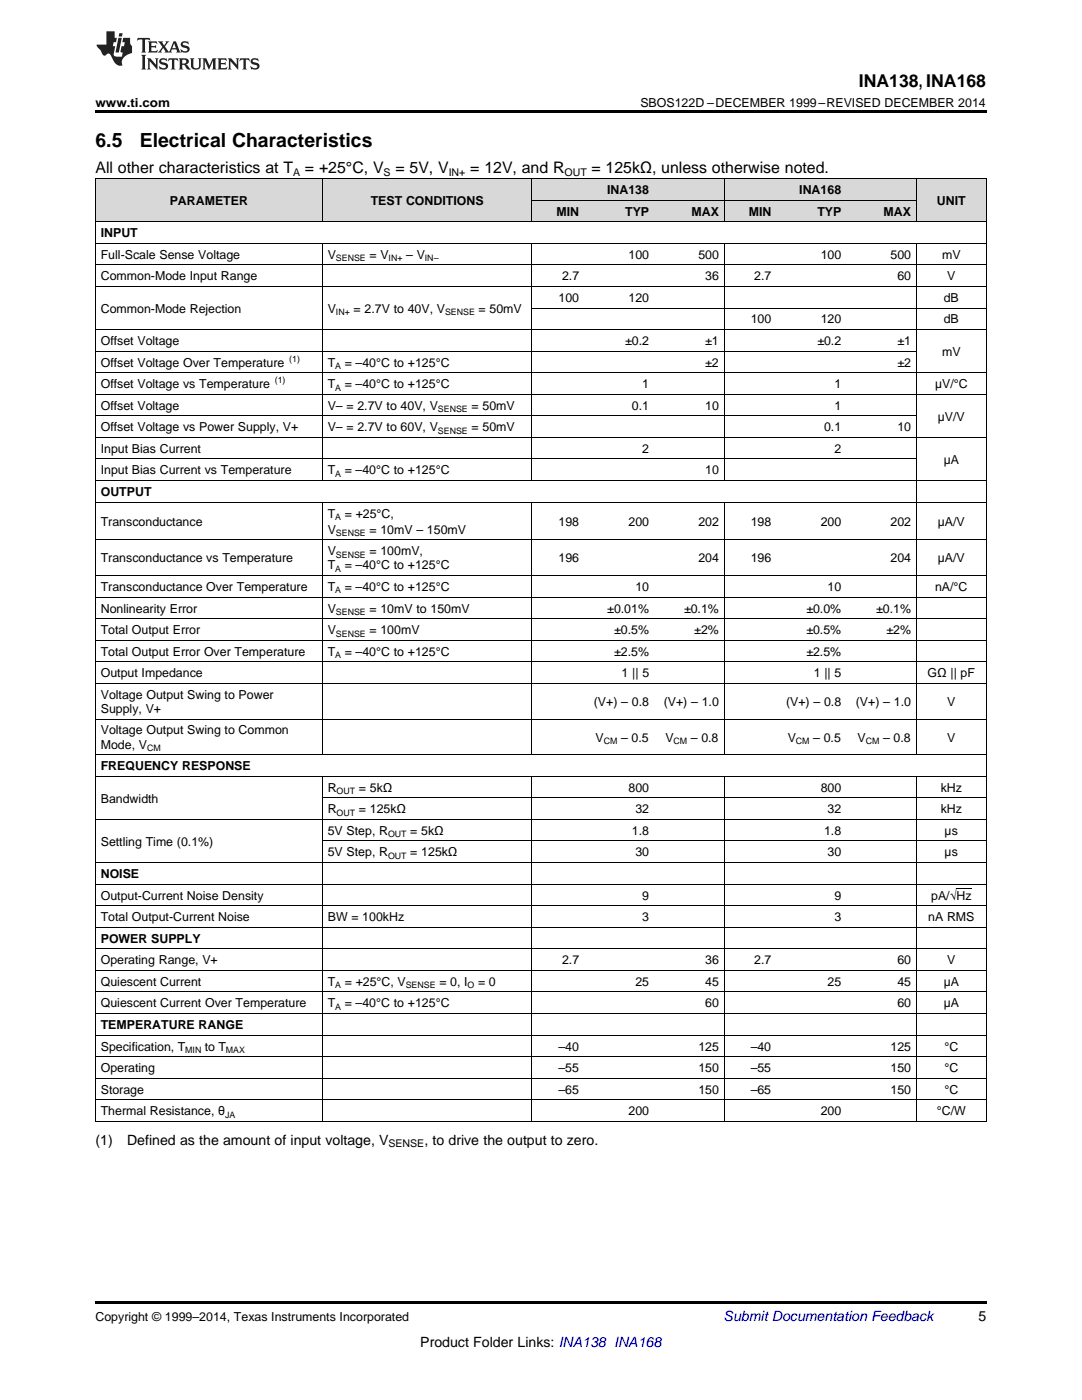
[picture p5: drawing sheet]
<svg xmlns="http://www.w3.org/2000/svg" width="216mm" height="279mm" viewBox="0 0 216 279" stroke-linecap="round" stroke-linejoin="round" font-family="sans-serif">
<defs><g id="words">
<g font-size="3.9">
<text x="19" y="29.3">6.5</text>
<text x="27.9" y="29.3">Electrical Characteristics</text>
</g>
<text font-size="3.5" x="171.4" y="17.3">INA138, INA168</text>
<g font-size="3.2">
<text x="19" y="34.4">All other characteristics at T</text>
<text x="60.9" y="34.4">= +25°C, V</text>
<text x="78.9" y="34.4">= 5V, V</text>
<text x="93.8" y="34.4">= 12V, and R</text>
<text x="118" y="34.4">= 125kΩ, unless otherwise noted.</text>
</g>
<g font-size="2.8">
<text x="19" y="228.4">(1)</text>
<text x="25.4" y="228.4">Defined as the amount of input voltage, V</text>
<text x="84.7" y="228.4">, to drive the output to zero.</text>
<text x="195.3" y="263.6">5</text>
<text x="83.9" y="268.9">Product Folder Links: INA138 INA168</text>
</g>
<text font-size="2.8" fill="#0000c8" x="144.4" y="263.6">Submit Documentation Feedback</text>
<g font-size="2.5">
<text x="19" y="21.4">www.ti.com</text>
<text x="127.8" y="21.4">SBOS122D –DECEMBER 1999–REVISED DECEMBER 2014</text>
<text x="33.9" y="40.9">PARAMETER</text>
<text x="74" y="40.9">TEST CONDITIONS</text>
<text x="121.1" y="38.7">INA138</text>
<text x="159.5" y="38.7">INA168</text>
<text x="186.9" y="40.9">UNIT</text>
<text x="20.1" y="47.3">INPUT</text>
<text x="111.1" y="43">MIN</text>
<text x="124.7" y="43">TYP</text>
<text x="138" y="43">MAX</text>
<text x="149.4" y="43">MIN</text>
<text x="163.1" y="43">TYP</text>
<text x="176.3" y="43">MAX</text>
<text x="20.1" y="51.6">Full-Scale Sense Voltage</text>
<text x="65.4" y="51.6">V</text>
<text x="73.7" y="51.6">= V</text>
<text x="81.1" y="51.6">– V</text>
<text x="125.4" y="51.6">100</text>
<text x="139.3" y="51.6">500</text>
<text x="163.8" y="51.6">100</text>
<text x="177.7" y="51.6">500</text>
<text x="188" y="51.6">mV</text>
<text x="20.1" y="56">Common-Mode Input Range</text>
<text x="112.1" y="56">2.7</text>
<text x="140.7" y="56">36</text>
<text x="150.5" y="56">2.7</text>
<text x="179.1" y="56">60</text>
<text x="189" y="56">V</text>
<text x="20.1" y="62.4">Common-Mode Rejection</text>
<text x="65.4" y="62.4">V</text>
<text x="70.6" y="62.4">= 2.7V to 40V, V</text>
<text x="95.5" y="62.4">= 50mV</text>
<text x="111.4" y="60.3">100</text>
<text x="125.4" y="60.3">120</text>
<text x="149.8" y="64.6">100</text>
<text x="163.8" y="64.6">120</text>
<text x="188.3" y="60.3">dB</text>
<text x="188.3" y="64.6">dB</text>
<text x="20.1" y="68.9">Offset Voltage</text>
<text x="124.7" y="68.9">±0.2</text>
<text x="140.7" y="68.9">±1</text>
<text x="163.1" y="68.9">±0.2</text>
<text x="179.1" y="68.9">±1</text>
<text x="188" y="71">mV</text>
<text x="20.1" y="73.2">Offset Voltage Over Temperature</text>
<text x="20.1" y="77.5">Offset Voltage vs Temperature</text>
<text x="65.4" y="73.2">T</text>
<text x="65.4" y="77.5">T</text>
<text x="68.8" y="73.2">= –40°C to +125°C</text>
<text x="68.8" y="77.5">= –40°C to +125°C</text>
<text x="128.2" y="77.5">1</text>
<text x="140.7" y="73.2">±2</text>
<text x="166.5" y="77.5">1</text>
<text x="179.1" y="73.2">±2</text>
<text x="186.6" y="77.5">µV/°C</text>
<text x="20.1" y="81.8">Offset Voltage</text>
<text x="65.4" y="81.8">V– = 2.7V to 40V, V</text>
<text x="94.1" y="81.8">= 50mV</text>
<text x="126.1" y="81.8">0.1</text>
<text x="140.7" y="81.8">10</text>
<text x="166.5" y="81.8">1</text>
<text x="187.1" y="83.9">µV/V</text>
<text x="20.1" y="86.1">Offset Voltage vs Power Supply, V+</text>
<text x="65.4" y="86.1">V– = 2.7V to 60V, V</text>
<text x="94.1" y="86.1">= 50mV</text>
<text x="164.4" y="86.1">0.1</text>
<text x="179.1" y="86.1">10</text>
<text x="20.1" y="90.4">Input Bias Current</text>
<text x="20.1" y="94.7">Input Bias Current vs Temperature</text>
<text x="65.4" y="94.7">T</text>
<text x="68.8" y="94.7">= –40°C to +125°C</text>
<text x="128.2" y="90.4">2</text>
<text x="140.7" y="94.7">10</text>
<text x="166.5" y="90.4">2</text>
<text x="188.3" y="92.5">µA</text>
<text x="20.1" y="99">OUTPUT</text>
<text x="20.1" y="104.9">Transconductance</text>
<text x="65.4" y="103.3">T</text>
<text x="65.4" y="106.5">V</text>
<text x="68.8" y="103.3">= +25°C,</text>
<text x="73.7" y="106.5">= 10mV – 150mV</text>
<text x="111.4" y="104.9">198</text>
<text x="125.4" y="104.9">200</text>
<text x="139.3" y="104.9">202</text>
<text x="149.8" y="104.9">198</text>
<text x="163.8" y="104.9">200</text>
<text x="177.7" y="104.9">202</text>
<text x="187.1" y="104.9">µA/V</text>
<text x="20.1" y="112.2">Transconductance vs Temperature</text>
<text x="65.4" y="110.8">V</text>
<text x="65.4" y="113.6">T</text>
<text x="68.8" y="113.6">= –40°C to +125°C</text>
<text x="73.7" y="110.8">= 100mV,</text>
<text x="111.4" y="112.2">196</text>
<text x="139.3" y="112.2">204</text>
<text x="149.8" y="112.2">196</text>
<text x="177.7" y="112.2">204</text>
<text x="187.1" y="112.2">µA/V</text>
<text x="20.1" y="117.9">Transconductance Over Temperature</text>
<text x="65.4" y="117.9">T</text>
<text x="68.8" y="117.9">= –40°C to +125°C</text>
<text x="126.8" y="117.9">10</text>
<text x="165.1" y="117.9">10</text>
<text x="186.6" y="117.9">nA/°C</text>
<text x="20.1" y="122.2">Nonlinearity Error</text>
<text x="65.4" y="122.2">V</text>
<text x="73.7" y="122.2">= 10mV to 150mV</text>
<text x="121.2" y="122.2">±0.01%</text>
<text x="136.5" y="122.2">±0.1%</text>
<text x="160.9" y="122.2">±0.0%</text>
<text x="174.8" y="122.2">±0.1%</text>
<text x="20.1" y="126.5">Total Output Error</text>
<text x="20.1" y="130.8">Total Output Error Over Temperature</text>
<text x="65.4" y="126.5">V</text>
<text x="65.4" y="130.8">T</text>
<text x="68.8" y="130.8">= –40°C to +125°C</text>
<text x="73.7" y="126.5">= 100mV</text>
<text x="122.6" y="126.5">±0.5%</text>
<text x="122.6" y="130.8">±2.5%</text>
<text x="138.5" y="126.5">±2%</text>
<text x="160.9" y="126.5">±0.5%</text>
<text x="160.9" y="130.8">±2.5%</text>
<text x="176.9" y="126.5">±2%</text>
<text x="20.1" y="135.1">Output Impedance</text>
<text x="124" y="135.1">1 || 5</text>
<text x="162.4" y="135.1">1 || 5</text>
<text x="185.1" y="135.1">GΩ || pF</text>
<text x="20.1" y="139.5">Voltage Output Swing to Power</text>
<text x="20.1" y="142.3">Supply, V+</text>
<text x="118.5" y="140.9">(V+) – 0.8</text>
<text x="132.4" y="140.9">(V+) – 1.0</text>
<text x="156.8" y="140.9">(V+) – 0.8</text>
<text x="170.8" y="140.9">(V+) – 1.0</text>
<text x="189" y="140.9">V</text>
<text x="20.1" y="146.6">Voltage Output Swing to Common</text>
<text x="20.1" y="149.4">Mode, V</text>
<text x="118.9" y="148">V</text>
<text x="123.9" y="148">– 0.5</text>
<text x="132.8" y="148">V</text>
<text x="137.9" y="148">– 0.8</text>
<text x="157.2" y="148">V</text>
<text x="162.3" y="148">– 0.5</text>
<text x="171.1" y="148">V</text>
<text x="176.2" y="148">– 0.8</text>
<text x="189" y="148">V</text>
<text x="20.1" y="153.7">FREQUENCY RESPONSE</text>
<text x="20.1" y="160.2">Bandwidth</text>
<text x="65.4" y="158">R</text>
<text x="71.6" y="158">= 5kΩ</text>
<text x="125.4" y="158">800</text>
<text x="163.8" y="158">800</text>
<text x="187.7" y="158">kHz</text>
<text x="65.4" y="162.3">R</text>
<text x="65.4" y="166.6">5V Step, R</text>
<text x="71.6" y="162.3">= 125kΩ</text>
<text x="81.9" y="166.6">= 5kΩ</text>
<text x="126.1" y="166.6">1.8</text>
<text x="126.8" y="162.3">32</text>
<text x="164.4" y="166.6">1.8</text>
<text x="165.1" y="162.3">32</text>
<text x="187.7" y="162.3">kHz</text>
<text x="188.5" y="166.6">µs</text>
<text x="20.1" y="168.8">Settling Time (0.1%)</text>
<text x="65.4" y="170.9">5V Step, R</text>
<text x="81.9" y="170.9">= 125kΩ</text>
<text x="126.8" y="170.9">30</text>
<text x="165.1" y="170.9">30</text>
<text x="188.5" y="170.9">µs</text>
<text x="20.1" y="175.2">NOISE</text>
<text x="20.1" y="179.5">Output-Current Noise Density</text>
<text x="128.2" y="179.5">9</text>
<text x="166.5" y="179.5">9</text>
<text x="185.8" y="179.5">pA/√Hz</text>
<text x="20.1" y="183.8">Total Output-Current Noise</text>
<text x="65.4" y="183.8">BW = 100kHz</text>
<text x="128.2" y="183.8">3</text>
<text x="166.5" y="183.8">3</text>
<text x="185.2" y="183.8">nA RMS</text>
<text x="20.1" y="188.1">POWER SUPPLY</text>
<text x="20.1" y="192.4">Operating Range, V+</text>
<text x="20.1" y="196.7">Quiescent Current</text>
<text x="65.4" y="196.7">T</text>
<text x="68.8" y="196.7">= +25°C, V</text>
<text x="87.7" y="196.7">= 0, I</text>
<text x="95.4" y="196.7">= 0</text>
<text x="112.1" y="192.4">2.7</text>
<text x="126.8" y="196.7">25</text>
<text x="140.7" y="192.4">36</text>
<text x="140.7" y="196.7">45</text>
<text x="150.5" y="192.4">2.7</text>
<text x="165.1" y="196.7">25</text>
<text x="179.1" y="192.4">60</text>
<text x="179.1" y="196.7">45</text>
<text x="188.3" y="196.7">µA</text>
<text x="189" y="192.4">V</text>
<text x="20.1" y="201">Quiescent Current Over Temperature</text>
<text x="65.4" y="201">T</text>
<text x="68.8" y="201">= –40°C to +125°C</text>
<text x="140.7" y="201">60</text>
<text x="179.1" y="201">60</text>
<text x="188.3" y="201">µA</text>
<text x="20.1" y="205.4">TEMPERATURE RANGE</text>
<text x="20.1" y="209.7">Specification, T</text>
<text x="40.9" y="209.7">to T</text>
<text x="111.4" y="209.7">–40</text>
<text x="139.3" y="209.7">125</text>
<text x="149.8" y="209.7">–40</text>
<text x="177.7" y="209.7">125</text>
<text x="188.5" y="209.7">°C</text>
<text x="20.1" y="214">Operating</text>
<text x="111.4" y="214">–55</text>
<text x="139.3" y="214">150</text>
<text x="149.8" y="214">–55</text>
<text x="177.7" y="214">150</text>
<text x="188.5" y="214">°C</text>
<text x="20.1" y="218.3">Storage</text>
<text x="111.4" y="218.3">–65</text>
<text x="139.3" y="218.3">150</text>
<text x="149.8" y="218.3">–65</text>
<text x="177.7" y="218.3">150</text>
<text x="188.5" y="218.3">°C</text>
<text x="20.1" y="222.6">Thermal Resistance, θ</text>
<text x="125.4" y="222.6">200</text>
<text x="163.8" y="222.6">200</text>
<text x="186.9" y="222.6">°C/W</text>
<text x="19" y="263.6">Copyright © 1999–2014, Texas Instruments Incorporated</text>
</g>
<g font-size="2.1">
<text x="58.5" y="35.1">A</text>
<text x="76.6" y="35.1">S</text>
<text x="89.5" y="35.1">IN+</text>
<text x="112.6" y="35.1">OUT</text>
<text x="77.5" y="229">SENSE</text>
</g>
<g font-size="1.8">
<text x="67" y="52.1">SENSE</text>
<text x="77.5" y="52.1">IN+</text>
<text x="84.8" y="52.1">IN–</text>
<text x="67" y="62.9">IN+</text>
<text x="88.8" y="62.9">SENSE</text>
<text x="54.8" y="76.5">(1)</text>
<text x="57.7" y="72.2">(1)</text>
<text x="66.9" y="73.7">A</text>
<text x="66.9" y="78">A</text>
<text x="87.4" y="82.3">SENSE</text>
<text x="87.4" y="86.6">SENSE</text>
<text x="66.9" y="95.2">A</text>
<text x="66.9" y="103.8">A</text>
<text x="67" y="107">SENSE</text>
<text x="67" y="111.3">SENSE</text>
<text x="66.9" y="114.1">A</text>
<text x="66.9" y="118.4">A</text>
<text x="67" y="122.7">SENSE</text>
<text x="66.9" y="131.3">A</text>
<text x="67" y="127">SENSE</text>
<text x="29.4" y="149.9">CM</text>
<text x="120.5" y="148.5">CM</text>
<text x="134.4" y="148.5">CM</text>
<text x="158.8" y="148.5">CM</text>
<text x="172.8" y="148.5">CM</text>
<text x="67.2" y="158.5">OUT</text>
<text x="67.2" y="162.8">OUT</text>
<text x="77.4" y="167.1">OUT</text>
<text x="77.4" y="171.4">OUT</text>
<text x="66.9" y="197.2">A</text>
<text x="81" y="197.2">SENSE</text>
<text x="93.3" y="197.2">O</text>
<text x="66.9" y="201.5">A</text>
<text x="37" y="210.1">MIN</text>
<text x="45.1" y="210.1">MAX</text>
<text x="44.9" y="223.1">JA</text>
</g>
</g></defs>
<g fill="#d8d8d8">
<path d="M19 35.7h3.5v8.6h-3.5z"/>
<path d="M22.5 35.7h41.8v8.6h-41.8z"/>
<path d="M64.3 35.7h41.9v8.6h-41.9z"/>
<path d="M106.2 40h10.5v4.3h-10.5z"/>
<path d="M116.7 40h13.9v4.3h-13.9z"/>
<path d="M130.6 40h13.9v4.3h-13.9z"/>
<path d="M144.5 40h10.5v4.3h-10.5z"/>
<path d="M155 40h13.9v4.3h-13.9z"/>
<path d="M168.9 40h14v4.3h-14z"/>
<path d="M182.9 35.7h13.9v8.6h-13.9z"/>
<path d="M106.2 35.7h10.5v4.3h-10.5z"/>
<path d="M116.7 35.7h13.9v4.3h-13.9z"/>
<path d="M130.6 35.7h13.9v4.3h-13.9z"/>
<path d="M144.5 35.7h10.5v4.3h-10.5z"/>
<path d="M155 35.7h13.9v4.3h-13.9z"/>
<path d="M168.9 35.7h14v4.3h-14z"/>
</g>
<path d="M19 22h177.8v.5h-177.8zM19 259.7h177.8v.5h-177.8z" fill="#000"/>
<g fill="none" stroke="#000" stroke-width=".2">
<path d="M19 35.6h177.8M19.1 35.7v188.1M64.3 35.7v8.6M106.1 35.7v8.6M106.2 40h76.7M144.5 35.7v8.6M182.8 35.7v8.6M196.8 35.7v188.1M19 57.2h177.8M19 52.9h177.8M19 48.6h177.8M19 44.3h177.8"/>
<path d="M64.3 48.6v47.4M106.1 48.6v47.4M144.5 48.6v47.4M182.8 48.6v102.1M19 78.7h177.8M19 74.4h177.8M19 70.1h163.9M19 65.8h177.8M106.2 61.5h90.6M19 95.9h177.8M19 91.6h163.9M19 87.3h177.8"/>
<path d="M19 83h163.9M19 119.2h177.8M19 114.8h177.8M19 107.7h177.8M19 100.2h177.8M64.3 100.2v50.5M106.1 100.2v50.5M144.5 100.2v50.5M19 136.4h177.8M19 132.1h177.8M19 127.8h177.8M19 123.5h177.8"/>
<path d="M19 154.9h177.8M19 150.6h177.8M19 143.5h177.8M64.3 155v68.8M64.3 159.2h132.5M106.1 155v68.8M144.5 155v68.8M182.8 155v68.8M19 176.4h177.8M19 172.1h177.8M19 163.5h177.8M64.3 167.8h132.5"/>
<path d="M19 198h177.8M19 193.7h177.8M19 189.4h177.8M19 185h177.8M19 180.7h177.8M19 219.5h177.8M19 215.2h177.8M19 210.9h177.8M19 206.6h177.8M19 202.3h177.8M19 223.8h177.8"/>
</g>
<g fill="#231f20">
<path d="M27.5 7.6l-.1 .5 .4-.2h.6v.1v2.1l-.2 .4h1l-.3-.4v-2.1l.1-.1h.5l.5 .2-.2-.5zM29.5 8.3l.2 .3v1.5l-.2 .4h1.8l.2-.6a1.04 1.04 0 0 1-1.3 .2v-.7h.6l.3 .2v-.6l-.3 .2h-.6v-.6l.8-.1 .4 .3-.2-.5zM31.5 8.3l.9 1.1-.9 1.1h.8l-.2-.2 .5-.7 .4 .7-.2 .2h1.5l-.1-.2 .1-.4h.9l.1 .4-.2 .2h1l-.3-.3-.7-1.9h-.5l-.9 2-.8-1 .9-1h-.8l.1 .3-.3 .5-.4-.6 .2-.2zM34.7 8.6l.4 1h-.7zM36.3 8.4a.63 .63 0 0 0-.2 .7 .63 .63 0 0 0 .6 .4l.6 .2 .1 .2a.75 .75 0 0 1-.7 .4 .75 .75 0 0 1-.6-.5l.1 .7 .1-.1a1.11 1.11 0 0 0 1.5-.6 1.13 1.13 0 0 0-1.2-.8l-.1-.4a1.04 1.04 0 0 1 1.2 .2l-.2-.5-.1 .1-.5-.2zM28.2 10.9l.2 .4v2.2l-.2 .4h1l-.3-.4v-2.2l.3-.4zM29.3 11.6l.3 .4v1.5l-.3 .4h.8l-.2-.4v-1.3l1.5 1.7v-1.9l.2-.4h-.7l.2 .4v.9l-1.1-1.3zM32 11.8a.62 .62 0 0 0-.2 .7 .62 .62 0 0 0 .6 .4l.6 .1 .1 .3a.76 .76 0 0 1-.7 .3 .76 .76 0 0 1-.6-.4l.1 .7 .1-.1a1.11 1.11 0 0 0 1.5-.6 1.13 1.13 0 0 0-1.2-.8l-.1-.4a1.04 1.04 0 0 1 1.2 .2l-.2-.6-.1 .1-.5-.1zM33.7 11.6l-.2 .6a.61 .61 0 0 1 .8-.3v1.6l-.2 .4h.9l-.2-.4v-1.6a.63 .63 0 0 1 .8 .3l-.2-.6zM35.6 11.6l.3 .4v1.5l-.3 .4h1l-.2-.2v-.8l.5 .2a.76 .76 0 0 0 1.2 .7l-1-1a.58 .58 0 0 0 .6-.5 .58 .58 0 0 0-.5-.6zM36.4 11.9h.1a.45 .45 0 0 1 .5 .1 .45 .45 0 0 1 .1 .5l-.7 .2zM37.9 11.6l.2 .2a2.17 2.17 0 0 0 .3 1.9 .99 .99 0 0 0 1.6-.6v-1.1l.2-.4h-.7l.2 .2a1.92 1.92 0 0 1-.2 1.8 .6 .6 0 0 1-.9-.5v-1.1l.2-.4zM40.4 11.6l.2 .4v1.5l-.2 .4h.7l-.2-.4v-1.4l.8 1.8 .8-1.8v1.4l-.2 .4h.9l-.2-.4v-1.5l.2-.4h-.8l-.6 1.5-.6-1.5zM43.4 11.6l.2 .4v1.5l-.2 .4h1.8l.2-.6a1.04 1.04 0 0 1-1.3 .1v-.6h.5l.4 .2v-.6l-.4 .2h-.5v-.7h.8l.3 .3-.1-.6zM45.5 11.6l.2 .4v1.5l-.2 .4h.7l-.2-.4v-1.3l1.5 1.7v-1.9l.2-.4h-.7l.2 .4v.9l-1.1-1.3zM47.9 11.6l-.1 .6a.61 .61 0 0 1 .8-.3v1.6l-.3 .4h1l-.3-.4 .1-1.6a.63 .63 0 0 1 .7 .3l-.1-.6zM50.2 11.8a.62 .62 0 0 0-.2 .7 .62 .62 0 0 0 .6 .4l.6 .1 .2 .3a.76 .76 0 0 1-.8 .3 .76 .76 0 0 1-.6-.4l.1 .7 .2-.1a1.11 1.11 0 0 0 1.5-.6 1.13 1.13 0 0 0-1.3-.8l-.1-.4a1.04 1.04 0 0 1 1.2 .2l-.1-.6-.2 .1-.5-.1z"/>
<path d="M21.2 6.3v2.6h-1.9l.1 .4 .7 .9a.91 .91 0 0 0 1 .8 .56 .56 0 0 1 .5-.3 .56 .56 0 0 1 .5 .3l.4 .8a1.53 1.53 0 0 0 1.9 1.2 1.54 1.54 0 0 1 1-2.1l.9-.3v-1.4a1.52 1.52 0 0 1-.3-1.6h-1.4l-.2 .8h.5l-.2 .8h-.4l-.2 1v.2l.4 .1-.2 .8a1.93 1.93 0 0 1-1.6-.3l.3-1.8h-.5l.2-.8h.4l.2-.8h-.4v-1.3zM23.6 7.6l-.6 2.9h.7l.6-2.9zM23.8 6.6l-.1 .7h.6l.2-.7z"/>
</g>
<path d="M190.9 177.4h3" fill="none" stroke="#000" stroke-width=".2"/>
<use href="#words"/>
</svg>
